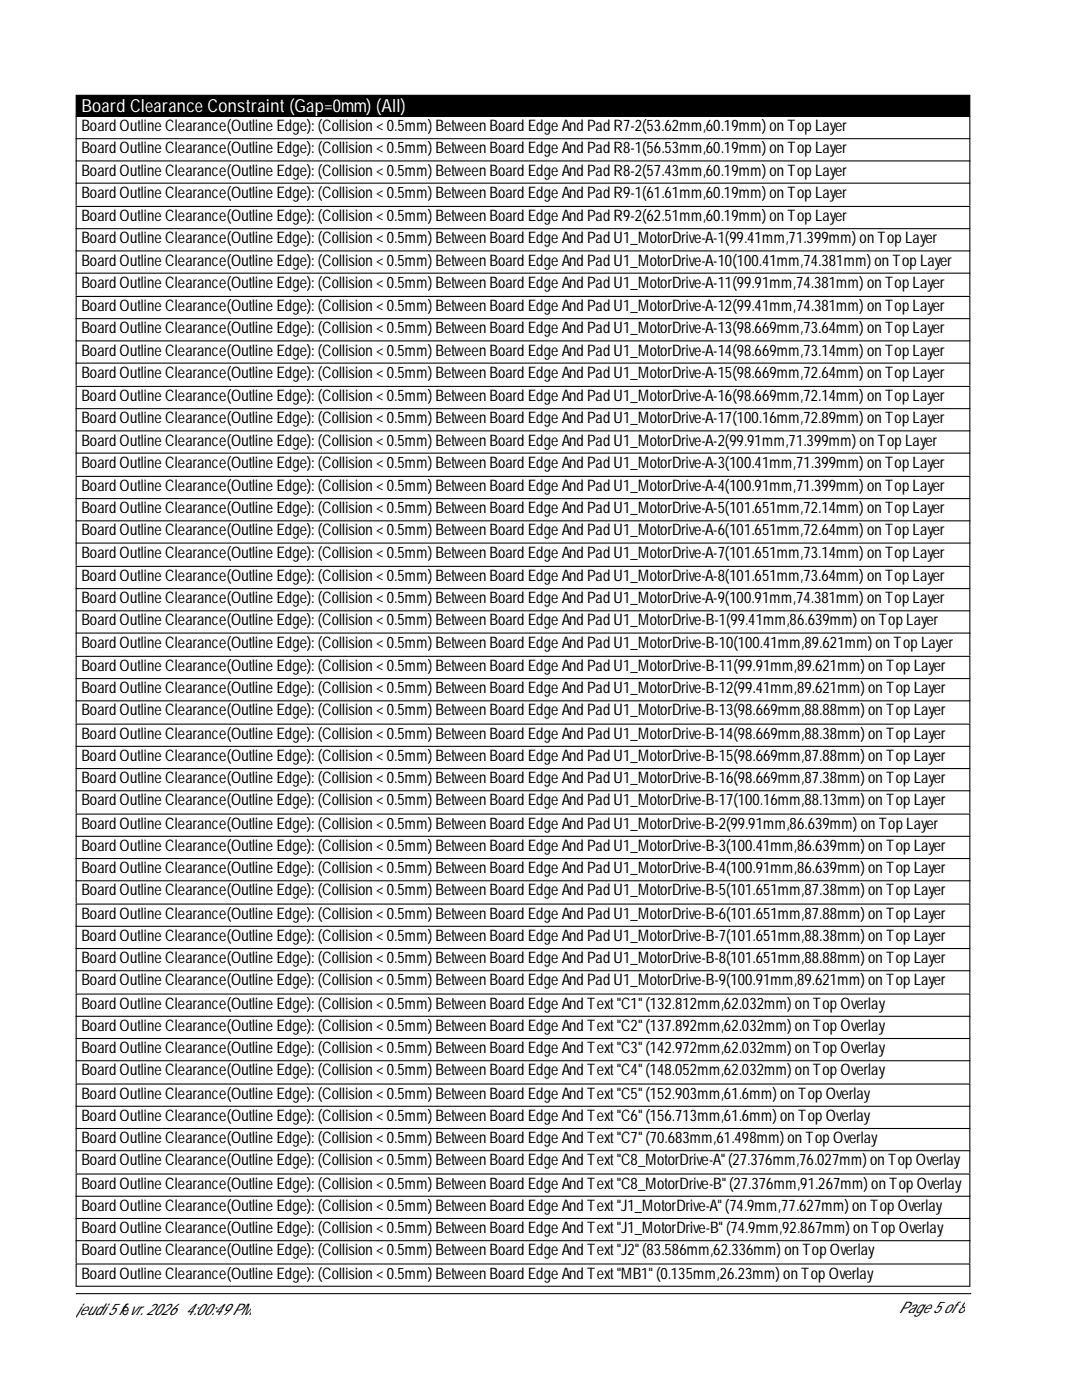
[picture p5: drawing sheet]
<svg xmlns="http://www.w3.org/2000/svg" width="216mm" height="279mm" viewBox="0 0 216 279" stroke-linecap="round" stroke-linejoin="round" font-family="sans-serif">
<defs><g id="words">
<text font-size="3.6" fill="#fff" x="16.2" y="22.4">Board Clearance Constraint(Gap=0mm) (All)</text>
<g font-size="3.2">
<text x="16.2" y="26.2">BoardOutlineClearance(OutlineEdge): (Collision&lt; 0.5mm) BetweenBoardEdgeAndPadR7-2(53.62mm,60.19mm) onTopLayer</text>
<text x="16.2" y="30.6">BoardOutlineClearance(OutlineEdge): (Collision&lt; 0.5mm) BetweenBoardEdgeAndPadR8-1(56.53mm,60.19mm) onTopLayer</text>
<text x="16.2" y="35">BoardOutlineClearance(OutlineEdge): (Collision&lt; 0.5mm) BetweenBoardEdgeAndPadR8-2(57.43mm,60.19mm) onTopLayer</text>
<text x="16.2" y="39.5">BoardOutlineClearance(OutlineEdge): (Collision&lt; 0.5mm) BetweenBoardEdgeAndPadR9-1(61.61mm,60.19mm) onTopLayer</text>
<text x="16.2" y="44.1">BoardOutlineClearance(OutlineEdge): (Collision&lt; 0.5mm) BetweenBoardEdgeAndPadR9-2(62.51mm,60.19mm) onTopLayer</text>
<text x="16.2" y="48.6">BoardOutlineClearance(OutlineEdge): (Collision&lt; 0.5mm) BetweenBoardEdgeAndPadU1_MotorDrive-A-1(99.41mm,71.399mm) onTopLayer</text>
<text x="16.2" y="53">BoardOutlineClearance(OutlineEdge): (Collision&lt; 0.5mm) BetweenBoardEdgeAndPadU1_MotorDrive-A-10(100.41mm,74.381mm) onTopLayer</text>
<text x="16.2" y="57.4">BoardOutlineClearance(OutlineEdge): (Collision&lt; 0.5mm) BetweenBoardEdgeAndPadU1_MotorDrive-A-11(99.91mm,74.381mm) onTopLayer</text>
<text x="16.2" y="62.1">BoardOutlineClearance(OutlineEdge): (Collision&lt; 0.5mm) BetweenBoardEdgeAndPadU1_MotorDrive-A-12(99.41mm,74.381mm) onTopLayer</text>
<text x="16.2" y="66.5">BoardOutlineClearance(OutlineEdge): (Collision&lt; 0.5mm) BetweenBoardEdgeAndPadU1_MotorDrive-A-13(98.669mm,73.64mm) onTopLayer</text>
<text x="16.2" y="71">BoardOutlineClearance(OutlineEdge): (Collision&lt; 0.5mm) BetweenBoardEdgeAndPadU1_MotorDrive-A-14(98.669mm,73.14mm) onTopLayer</text>
<text x="16.2" y="75.4">BoardOutlineClearance(OutlineEdge): (Collision&lt; 0.5mm) BetweenBoardEdgeAndPadU1_MotorDrive-A-15(98.669mm,72.64mm) onTopLayer</text>
<text x="16.2" y="80">BoardOutlineClearance(OutlineEdge): (Collision&lt; 0.5mm) BetweenBoardEdgeAndPadU1_MotorDrive-A-16(98.669mm,72.14mm) onTopLayer</text>
<text x="16.2" y="84.5">BoardOutlineClearance(OutlineEdge): (Collision&lt; 0.5mm) BetweenBoardEdgeAndPadU1_MotorDrive-A-17(100.16mm,72.89mm) onTopLayer</text>
<text x="16.2" y="88.9">BoardOutlineClearance(OutlineEdge): (Collision&lt; 0.5mm) BetweenBoardEdgeAndPadU1_MotorDrive-A-2(99.91mm,71.399mm) onTopLayer</text>
<text x="16.2" y="93.3">BoardOutlineClearance(OutlineEdge): (Collision&lt; 0.5mm) BetweenBoardEdgeAndPadU1_MotorDrive-A-3(100.41mm,71.399mm) onTopLayer</text>
<text x="16.2" y="98">BoardOutlineClearance(OutlineEdge): (Collision&lt; 0.5mm) BetweenBoardEdgeAndPadU1_MotorDrive-A-4(100.91mm,71.399mm) onTopLayer</text>
<text x="16.2" y="102.4">BoardOutlineClearance(OutlineEdge): (Collision&lt; 0.5mm) BetweenBoardEdgeAndPadU1_MotorDrive-A-5(101.651mm,72.14mm) onTopLayer</text>
<text x="16.2" y="106.9">BoardOutlineClearance(OutlineEdge): (Collision&lt; 0.5mm) BetweenBoardEdgeAndPadU1_MotorDrive-A-6(101.651mm,72.64mm) onTopLayer</text>
<text x="16.2" y="111.3">BoardOutlineClearance(OutlineEdge): (Collision&lt; 0.5mm) BetweenBoardEdgeAndPadU1_MotorDrive-A-7(101.651mm,73.14mm) onTopLayer</text>
<text x="16.2" y="116">BoardOutlineClearance(OutlineEdge): (Collision&lt; 0.5mm) BetweenBoardEdgeAndPadU1_MotorDrive-A-8(101.651mm,73.64mm) onTopLayer</text>
<text x="16.2" y="120.4">BoardOutlineClearance(OutlineEdge): (Collision&lt; 0.5mm) BetweenBoardEdgeAndPadU1_MotorDrive-A-9(100.91mm,74.381mm) onTopLayer</text>
<text x="16.2" y="124.8">BoardOutlineClearance(OutlineEdge): (Collision&lt; 0.5mm) BetweenBoardEdgeAndPadU1_MotorDrive-B-1(99.41mm,86.639mm) onTopLayer</text>
<text x="16.2" y="129.3">BoardOutlineClearance(OutlineEdge): (Collision&lt; 0.5mm) BetweenBoardEdgeAndPadU1_MotorDrive-B-10(100.41mm,89.621mm) onTopLayer</text>
<text x="16.2" y="133.9">BoardOutlineClearance(OutlineEdge): (Collision&lt; 0.5mm) BetweenBoardEdgeAndPadU1_MotorDrive-B-11(99.91mm,89.621mm) onTopLayer</text>
<text x="16.2" y="138.3">BoardOutlineClearance(OutlineEdge): (Collision&lt; 0.5mm) BetweenBoardEdgeAndPadU1_MotorDrive-B-12(99.41mm,89.621mm) onTopLayer</text>
<text x="16.2" y="142.8">BoardOutlineClearance(OutlineEdge): (Collision&lt; 0.5mm) BetweenBoardEdgeAndPadU1_MotorDrive-B-13(98.669mm,88.88mm) onTopLayer</text>
<text x="16.2" y="147.4">BoardOutlineClearance(OutlineEdge): (Collision&lt; 0.5mm) BetweenBoardEdgeAndPadU1_MotorDrive-B-14(98.669mm,88.38mm) onTopLayer</text>
<text x="16.2" y="151.9">BoardOutlineClearance(OutlineEdge): (Collision&lt; 0.5mm) BetweenBoardEdgeAndPadU1_MotorDrive-B-15(98.669mm,87.88mm) onTopLayer</text>
<text x="16.2" y="156.3">BoardOutlineClearance(OutlineEdge): (Collision&lt; 0.5mm) BetweenBoardEdgeAndPadU1_MotorDrive-B-16(98.669mm,87.38mm) onTopLayer</text>
<text x="16.2" y="160.7">BoardOutlineClearance(OutlineEdge): (Collision&lt; 0.5mm) BetweenBoardEdgeAndPadU1_MotorDrive-B-17(100.16mm,88.13mm) onTopLayer</text>
<text x="16.2" y="165.4">BoardOutlineClearance(OutlineEdge): (Collision&lt; 0.5mm) BetweenBoardEdgeAndPadU1_MotorDrive-B-2(99.91mm,86.639mm) onTopLayer</text>
<text x="16.2" y="169.8">BoardOutlineClearance(OutlineEdge): (Collision&lt; 0.5mm) BetweenBoardEdgeAndPadU1_MotorDrive-B-3(100.41mm,86.639mm) onTopLayer</text>
<text x="16.2" y="174.3">BoardOutlineClearance(OutlineEdge): (Collision&lt; 0.5mm) BetweenBoardEdgeAndPadU1_MotorDrive-B-4(100.91mm,86.639mm) onTopLayer</text>
<text x="16.2" y="178.7">BoardOutlineClearance(OutlineEdge): (Collision&lt; 0.5mm) BetweenBoardEdgeAndPadU1_MotorDrive-B-5(101.651mm,87.38mm) onTopLayer</text>
<text x="16.2" y="183.3">BoardOutlineClearance(OutlineEdge): (Collision&lt; 0.5mm) BetweenBoardEdgeAndPadU1_MotorDrive-B-6(101.651mm,87.88mm) onTopLayer</text>
<text x="16.2" y="187.8">BoardOutlineClearance(OutlineEdge): (Collision&lt; 0.5mm) BetweenBoardEdgeAndPadU1_MotorDrive-B-7(101.651mm,88.38mm) onTopLayer</text>
<text x="16.2" y="192.2">BoardOutlineClearance(OutlineEdge): (Collision&lt; 0.5mm) BetweenBoardEdgeAndPadU1_MotorDrive-B-8(101.651mm,88.88mm) onTopLayer</text>
<text x="16.2" y="196.7">BoardOutlineClearance(OutlineEdge): (Collision&lt; 0.5mm) BetweenBoardEdgeAndPadU1_MotorDrive-B-9(100.91mm,89.621mm) onTopLayer</text>
<text x="16.2" y="201.3">BoardOutlineClearance(OutlineEdge): (Collision&lt; 0.5mm) BetweenBoardEdgeAndText&quot;C1&quot; (132.812mm,62.032mm) onTopOverlay</text>
<text x="16.2" y="205.7">BoardOutlineClearance(OutlineEdge): (Collision&lt; 0.5mm) BetweenBoardEdgeAndText&quot;C2&quot; (137.892mm,62.032mm) onTopOverlay</text>
<text x="16.2" y="210.2">BoardOutlineClearance(OutlineEdge): (Collision&lt; 0.5mm) BetweenBoardEdgeAndText&quot;C3&quot; (142.972mm,62.032mm) onTopOverlay</text>
<text x="16.2" y="214.6">BoardOutlineClearance(OutlineEdge): (Collision&lt; 0.5mm) BetweenBoardEdgeAndText&quot;C4&quot; (148.052mm,62.032mm) onTopOverlay</text>
<text x="16.2" y="219.3">BoardOutlineClearance(OutlineEdge): (Collision&lt; 0.5mm) BetweenBoardEdgeAndText&quot;C5&quot; (152.903mm,61.6mm) onTopOverlay</text>
<text x="16.2" y="223.7">BoardOutlineClearance(OutlineEdge): (Collision&lt; 0.5mm) BetweenBoardEdgeAndText&quot;C6&quot; (156.713mm,61.6mm) onTopOverlay</text>
<text x="16.2" y="228.1">BoardOutlineClearance(OutlineEdge): (Collision&lt; 0.5mm) BetweenBoardEdgeAndText&quot;C7&quot; (70.683mm,61.498mm) onTopOverlay</text>
<text x="16.2" y="232.6">BoardOutlineClearance(OutlineEdge): (Collision&lt; 0.5mm) BetweenBoardEdgeAndText&quot;C8_MotorDrive-A&quot; (27.376mm,76.027mm) onTopOverlay</text>
<text x="16.2" y="237.2">BoardOutlineClearance(OutlineEdge): (Collision&lt; 0.5mm) BetweenBoardEdgeAndText&quot;C8_MotorDrive-B&quot; (27.376mm,91.267mm) onTopOverlay</text>
<text x="16.2" y="241.7">BoardOutlineClearance(OutlineEdge): (Collision&lt; 0.5mm) BetweenBoardEdgeAndText&quot;J1_MotorDrive-A&quot; (74.9mm,77.627mm) onTopOverlay</text>
<text x="16.2" y="246.1">BoardOutlineClearance(OutlineEdge): (Collision&lt; 0.5mm) BetweenBoardEdgeAndText&quot;J1_MotorDrive-B&quot; (74.9mm,92.867mm) onTopOverlay</text>
<text x="16.2" y="250.5">BoardOutlineClearance(OutlineEdge): (Collision&lt; 0.5mm) BetweenBoardEdgeAndText&quot;J2&quot; (83.586mm,62.336mm) onTopOverlay</text>
<text x="16.2" y="255.2">BoardOutlineClearance(OutlineEdge): (Collision&lt; 0.5mm) BetweenBoardEdgeAndText&quot;MB1&quot; (0.135mm,26.23mm) onTopOverlay</text>
<text x="15.2" y="262.3">jeudi 5févr. 2026</text>
<text x="37" y="262.3">4:00:49PM</text>
<text x="179.4" y="262.1">Page5of8</text>
</g>
</g></defs>
<path d="M15.2 19h178.3v4.2h-178.3z" fill="#000" stroke="#000" stroke-width=".21"/>
<g fill="none" stroke="#000" stroke-width=".21">
<path d="M15.2 27.7h178.3M15.2 23.2v17.8M15.2 32.1h178.3M15.2 36.6h178.3M193.5 23.2v17.8M15.2 58.9v-17.7h178.3v17.7M15.2 45.6h178.3M15.2 50.1h178.3M15.2 54.5h178.3M15.2 76.9v-17.7h178.3v17.7M15.2 63.6h178.3M15.2 68h178.3"/>
<path d="M15.2 72.5h178.3M15.2 94.9v-17.8h178.3v17.8M15.2 81.6h178.3M15.2 86h178.3M15.2 90.4h178.3M15.2 99.5h178.3M15.2 112.8v-17.7h178.3v17.7M15.2 103.9h178.3M15.2 108.4h178.3M15.2 117.5h178.3M15.2 130.8v-17.8h178.3v17.8M15.2 121.9h178.3"/>
<path d="M15.2 126.3h178.3M15.2 135.4h178.3M15.2 139.9h178.3M15.2 144.3v-13.3h178.3v13.3M15.2 148.9h178.3M15.2 153.4h178.3M15.2 157.8h178.3M15.2 162.3v-17.8h178.3v17.8M15.2 166.9h178.3M15.2 171.3h178.3M15.2 175.8h178.3M15.2 180.2v-17.7h178.3v17.7"/>
<path d="M15.2 198.2v-17.8h178.3v17.8M15.2 184.9h178.3M15.2 189.3h178.3M15.2 193.7h178.3M15.2 216.1v-17.7h178.3v17.7M15.2 202.8h178.3M15.2 207.3h178.3M15.2 211.7h178.3M15.2 234.1v-17.8h178.3v17.8M15.2 220.8h178.3M15.2 225.2h178.3M15.2 229.7h178.3"/>
<path d="M15.2 238.7h178.3M15.2 252v-17.7h178.3v17.7M15.2 252.3h178.3v4.4h-178.3zM15.2 243.2h178.3M15.2 247.6h178.3M15.2 258.2h178.5"/>
</g>
<use href="#words"/>
</svg>
